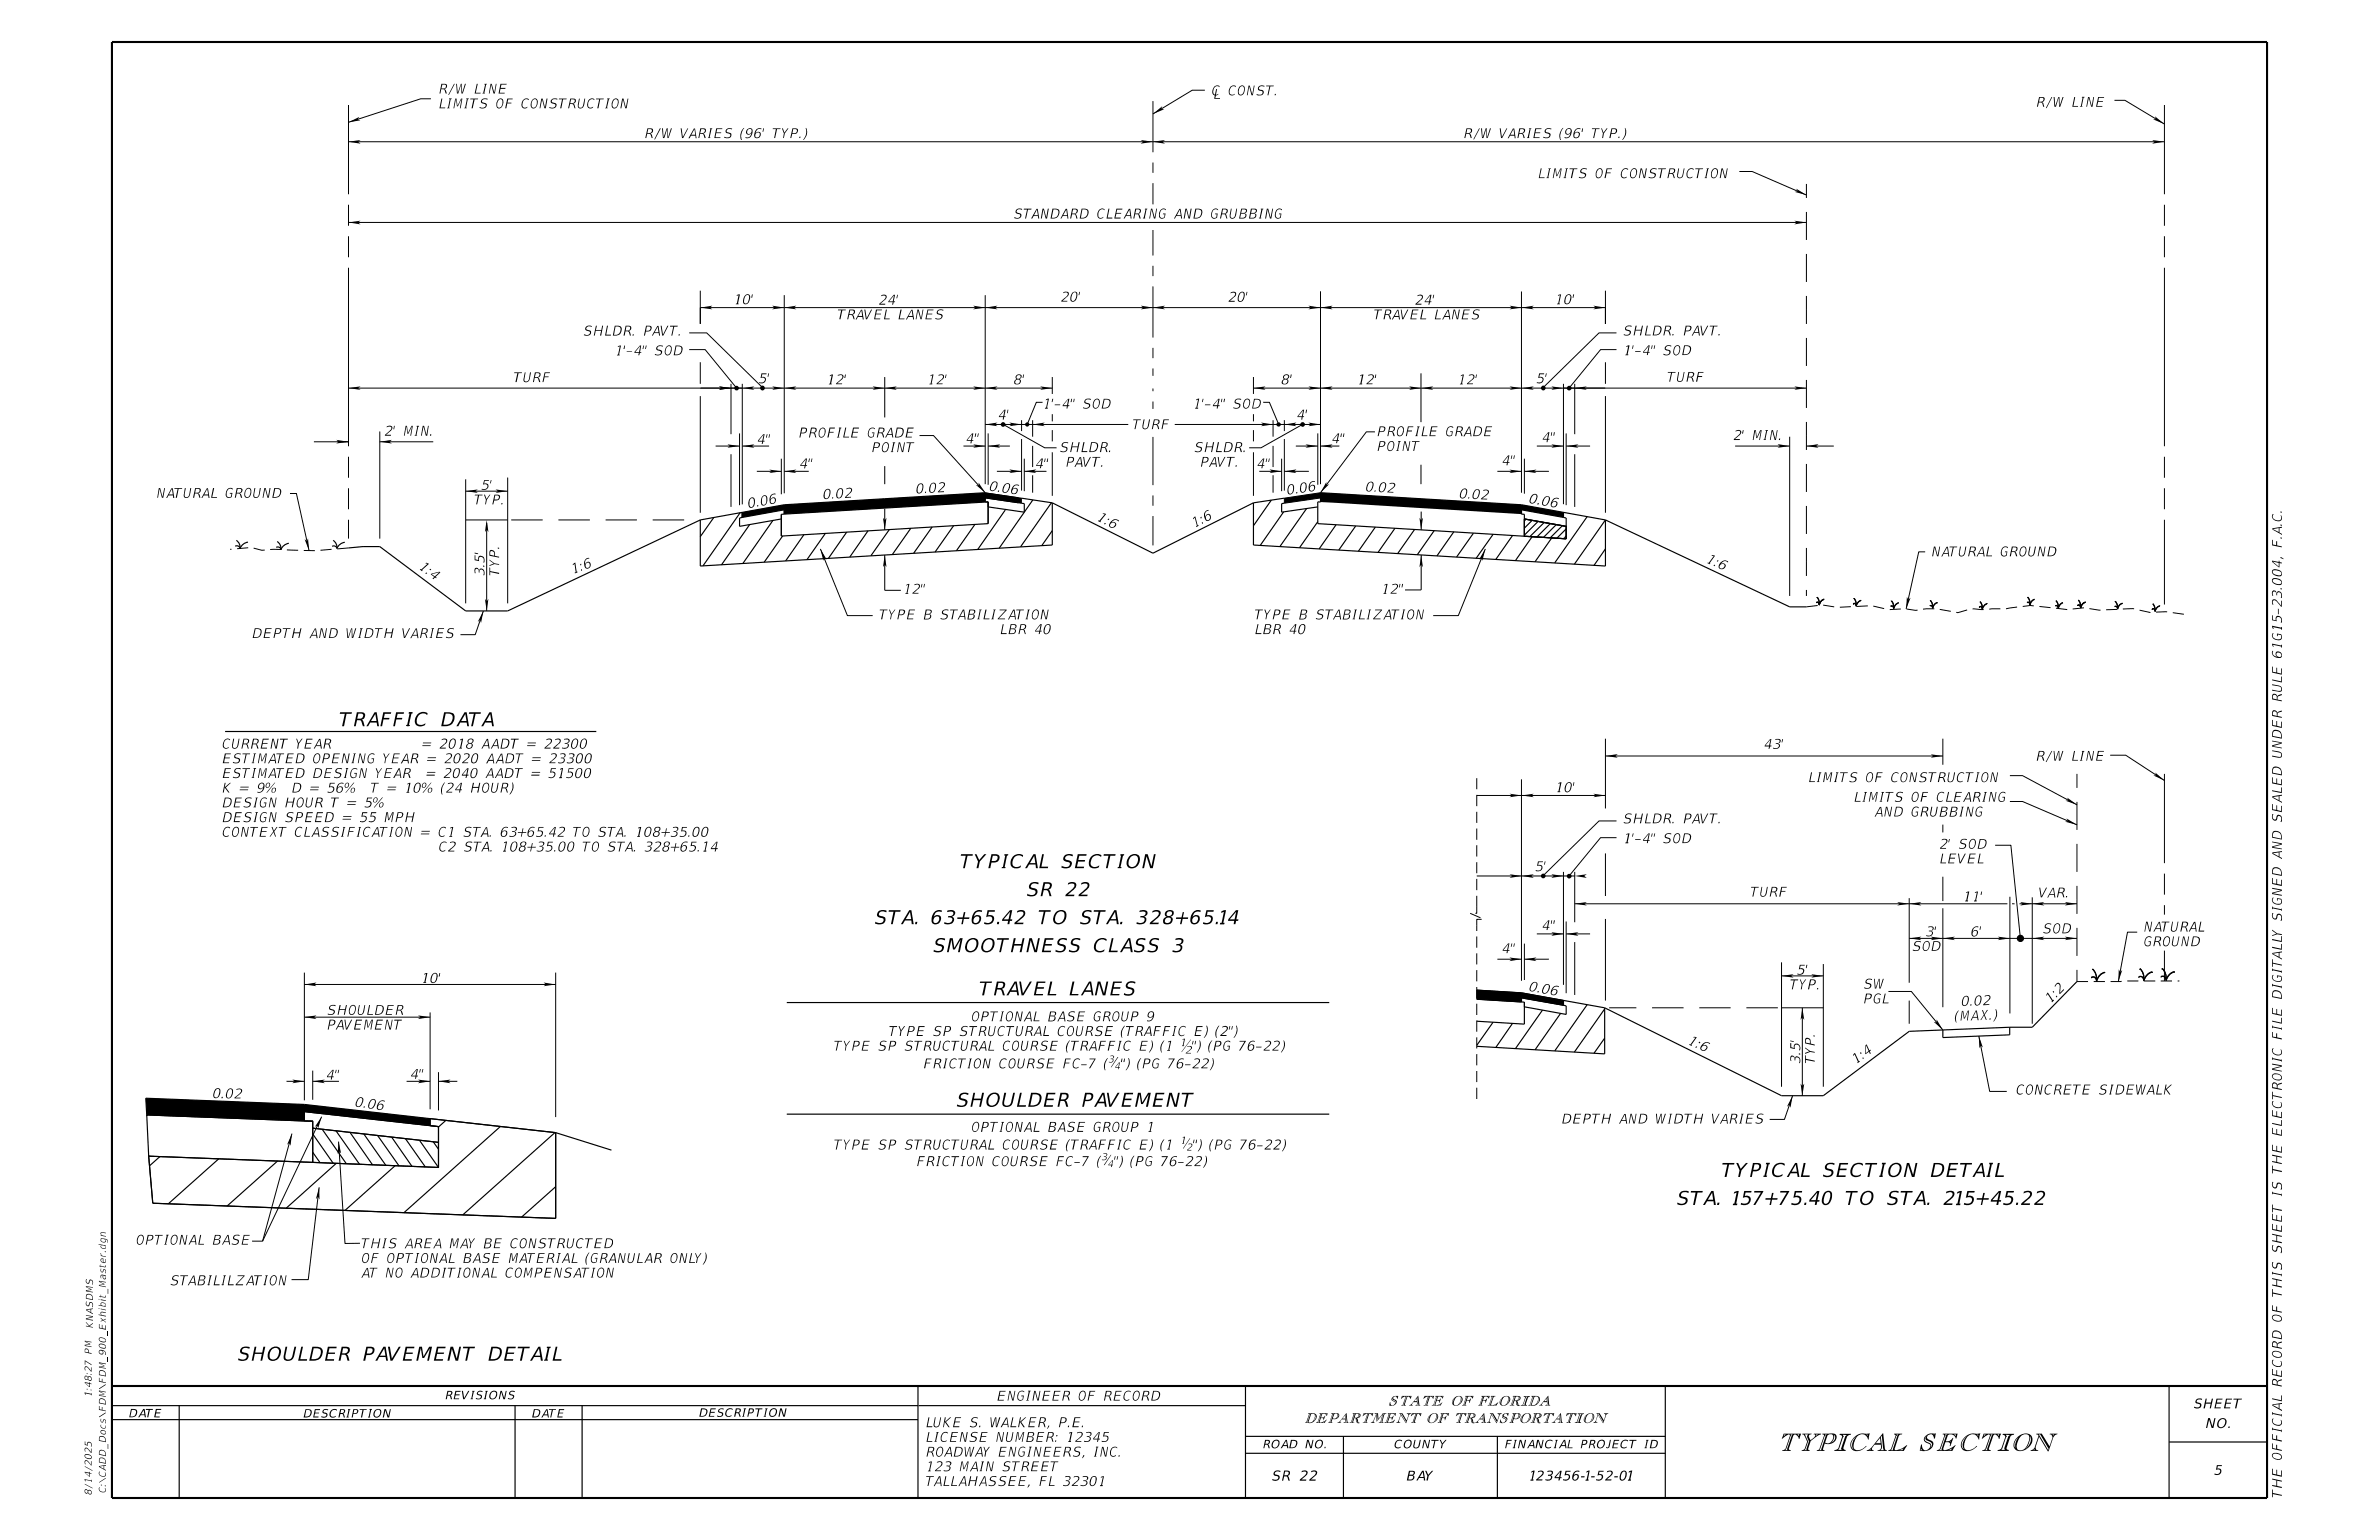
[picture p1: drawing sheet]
<svg xmlns="http://www.w3.org/2000/svg" width="432mm" height="279mm" viewBox="0 0 432 279" stroke-linecap="round" stroke-linejoin="round" font-family="sans-serif">
<defs><g id="words">
<text font-size="3.2" x="322.5" y="263.2">TYPICAL SECTION</text>
<g font-size="2.5">
<text x="61.5" y="131.8">TRAFFIC DATA</text>
<text x="174.2" y="157.5">TYPICAL SECTION</text>
<text x="158.7" y="167.7">STA. 63+65.42 TO STA. 328+65.14</text>
<text x="186.3" y="162.6">SR 22</text>
<text x="169.3" y="172.8">SMOOTHNESS CLASS 3</text>
<text x="177.7" y="180.6">TRAVEL LANES</text>
<text x="170.6" y="200.8">SHOULDER PAVEMENT</text>
<text x="309.1" y="213.5">TYPICAL SECTION DETAIL</text>
<text x="304.3" y="218.6">STA. 157+75.40 TO STA. 215+45.22</text>
<text x="43.1" y="246.9">SHOULDER PAVEMENT DETAIL</text>
</g>
<g font-size="1.8">
<text x="79.6" y="17">R/W LINE</text>
<text x="79.6" y="19.7">LIMITS OF CONSTRUCTION</text>
<text x="369.5" y="19.4">R/W LINE</text>
<text x="116.9" y="25.1">R/W VARIES (96' TYP.)</text>
<text x="265.6" y="25.1">R/W VARIES (96' TYP.)</text>
<text x="279.1" y="32.3">LIMITS OF CONSTRUCTION</text>
<text x="183.9" y="39.7">STANDARD CLEARING AND GRUBBING</text>
<text x="133.1" y="55.2">10'</text>
<text x="151.5" y="58">TRAVEL LANES</text>
<text x="158.9" y="55.3">24'</text>
<text x="192.5" y="54.7">20'</text>
<text x="248.8" y="58">TRAVEL LANES</text>
<text x="256.3" y="55.3">24'</text>
<text x="282.2" y="55.2">10'</text>
<text x="105.8" y="60.9">SHLDR. PAVT.</text>
<text x="111.5" y="64.5">1'-4&quot; SOD</text>
<text x="294.5" y="60.9">SHLDR. PAVT.</text>
<text x="294.6" y="64.5">1'-4&quot; SOD</text>
<text x="137.7" y="69.6">5'</text>
<text x="150" y="69.8">12'</text>
<text x="168.3" y="69.8">12'</text>
<text x="184" y="69.8">8'</text>
<text x="232.5" y="69.8">8'</text>
<text x="246.3" y="69.8">12'</text>
<text x="264.5" y="69.8">12'</text>
<text x="278.8" y="69.6">5'</text>
<text x="181.1" y="76.1">4'</text>
<text x="189.2" y="74.1">1'-4&quot; SOD</text>
<text x="205.6" y="77.9">TURF</text>
<text x="216.5" y="74.1">1'-4&quot; SOD</text>
<text x="235.3" y="76.1">4'</text>
<text x="69.7" y="79.1">2' MIN.</text>
<text x="137.4" y="80.6">4&quot;</text>
<text x="144.9" y="79.4">PROFILE GRADE</text>
<text x="158.1" y="82.1">POINT</text>
<text x="175.3" y="80.4">4&quot;</text>
<text x="192.3" y="82">SHLDR.</text>
<text x="216.7" y="82">SHLDR.</text>
<text x="241.6" y="80.4">4&quot;</text>
<text x="249.9" y="81.8">POINT</text>
<text x="249.9" y="79.2">PROFILE GRADE</text>
<text x="279.8" y="80.2">4&quot;</text>
<text x="314.6" y="79.8">2' MIN.</text>
<text x="87.3" y="88.9">5'</text>
<text x="145.1" y="85">4&quot;</text>
<text x="166.2" y="89.6" transform="rotate(-3 166.2 89.6)">0 .0 2</text>
<text x="179.4" y="89" transform="rotate(8 179.4 89)">0 .0 6</text>
<text x="187.9" y="85">4&quot;</text>
<text x="193.4" y="84.7">PAVT.</text>
<text x="217.8" y="84.7">PAVT.</text>
<text x="228.1" y="85">4&quot;</text>
<text x="233.6" y="89.8" transform="rotate(-8 233.6 89.8)">0 .0 6</text>
<text x="247.8" y="89.2" transform="rotate(3 247.8 89.2)">0 .0 2</text>
<text x="272.6" y="84.4">4&quot;</text>
<text x="28.3" y="90.4">NATURAL GROUND</text>
<text x="135.8" y="92.2" transform="rotate(-10 135.8 92.2)">0 .0</text>
<text x="139.6" y="91.6" transform="rotate(-10 139.6 91.6)">6</text>
<text x="149.4" y="90.6" transform="rotate(-3 149.4 90.6)">0 .0 2</text>
<text x="198.9" y="94.3" transform="rotate(27 198.9 94.3)">1 :6</text>
<text x="216.7" y="95.8" transform="rotate(-27 216.7 95.8)">1 :6</text>
<text x="264.8" y="90.4" transform="rotate(3 264.8 90.4)">0 .0 2</text>
<text x="277.4" y="91.3" transform="rotate(10 277.4 91.3)">0 .0 6</text>
<text x="350.5" y="101">NATURAL GROUND</text>
<text x="75.8" y="103.1" transform="rotate(36 75.8 103.1)">1 :4</text>
<text x="88" y="104.5" transform="rotate(-90 88 104.5)">3.5'</text>
<text x="90.6" y="104.5" transform="rotate(-90 90.6 104.5)">TYP.</text>
<text x="103.9" y="104.2" transform="rotate(-20 103.9 104.2)">1 :6</text>
<text x="163.9" y="107.7">12&quot;</text>
<text x="250.7" y="107.7">12&quot;</text>
<text x="309.5" y="102" transform="rotate(24 309.5 102)">1 :6</text>
<text x="159.6" y="112.4">TYPE B STABILIZATION</text>
<text x="227.7" y="112.4">TYPE B STABILIZATION</text>
<text x="45.7" y="115.8">DEPTH AND WIDTH VARIES</text>
<text x="181.5" y="115.1">LBR 40</text>
<text x="227.7" y="115.1">LBR 40</text>
<text x="40.3" y="135.8">CURRENT YEAR</text>
<text x="76" y="135.8">= 2018 AADT = 22300</text>
<text x="320.1" y="135.9">43'</text>
<text x="40.3" y="143.8">K = 9%</text>
<text x="40.3" y="141.2">ESTIMATED DESIGN YEAR</text>
<text x="40.3" y="138.5">ESTIMATED OPENING YEAR = 2020 AADT = 23300</text>
<text x="52.2" y="143.8">D = 56%</text>
<text x="66" y="143.8">T = 10% (24 HOUR)</text>
<text x="78.9" y="141.2">= 2040 AADT = 51500</text>
<text x="282.2" y="143.7">10'</text>
<text x="328.2" y="141.9">LIMITS OF CONSTRUCTION</text>
<text x="369.5" y="138.1">R/W LINE</text>
<text x="40.3" y="149.2">DESIGN SPEED = 55 MPH</text>
<text x="40.3" y="146.5">DESIGN HOUR T = 5%</text>
<text x="294.5" y="149.4">SHLDR. PAVT.</text>
<text x="336.5" y="145.5">LIMITS OF CLEARING</text>
<text x="338.8" y="148.2">AND GRUBBING</text>
<text x="40.3" y="151.8">CONTEXT CLASSIFICATION = C1 STA. 63+65.42 TO STA. 108+35.00</text>
<text x="78.2" y="154.5">C2 STA. 108+35.00 TO STA. 328+65.14</text>
<text x="294.6" y="153">1'-4&quot; SOD</text>
<text x="352" y="154">2' SOD</text>
<text x="278.6" y="158.1">5'</text>
<text x="317.7" y="162.7">TURF</text>
<text x="356.3" y="163.5">11'</text>
<text x="370" y="162.8">VAR.</text>
<text x="272.6" y="173">4&quot;</text>
<text x="279.8" y="168.8">4&quot;</text>
<text x="347" y="172.6">SOD</text>
<text x="357.7" y="169.9" transform="rotate(-2 357.7 169.9)">6 '</text>
<text x="370.3" y="169.3">SOD</text>
<text x="389" y="171.7">GROUND</text>
<text x="389" y="169">NATURAL</text>
<text x="76.4" y="178.3">10'</text>
<text x="277.4" y="179.8" transform="rotate(10 277.4 179.8)">0 .0 6</text>
<text x="324.9" y="179.5">TYP.</text>
<text x="326.1" y="176.8">5'</text>
<text x="338.2" y="179.4">SW</text>
<text x="59.3" y="184.1">SHOULDER</text>
<text x="169.1" y="185.3">OPTIONAL BASE GROUP 9</text>
<text x="338.2" y="182.1">PGL</text>
<text x="354.8" y="185.2" transform="rotate(-2 354.8 185.2)">(M A X .)</text>
<text x="356" y="182.5" transform="rotate(-2 356 182.5)">0 .0 2</text>
<text x="372.1" y="182.2" transform="rotate(-45 372.1 182.2)">1 :2</text>
<text x="59.3" y="186.8">PAVEMENT</text>
<text x="151.3" y="190.6">TYPE SP STRUCTURAL COURSE (TRAFFIC E) (1 ½&quot;) (PG 76-22)</text>
<text x="157.7" y="188">TYPE SP STRUCTURAL COURSE (TRAFFIC E) (2&quot;)</text>
<text x="306.2" y="189.4" transform="rotate(24 306.2 189.4)">1 :6</text>
<text x="59.2" y="195.9">4&quot;</text>
<text x="74.4" y="195.8">4&quot;</text>
<text x="162.8" y="193.9">FRICTION COURSE FC-7 (</text>
<text x="203.4" y="193.9">&quot;) (PG 76-22)</text>
<text x="326.8" y="193" transform="rotate(-90 326.8 193)">3.5'</text>
<text x="329.4" y="193" transform="rotate(-90 329.4 193)">TYP.</text>
<text x="336.8" y="193.2" transform="rotate(-36 336.8 193.2)">1 :4</text>
<text x="38.5" y="199.2" transform="rotate(1 38.5 199.2)">0 .0 2</text>
<text x="64.3" y="200.8" transform="rotate(8 64.3 200.8)">0 .0 6</text>
<text x="283.4" y="203.9">DEPTH AND WIDTH VARIES</text>
<text x="365.9" y="198.6">CONCRETE SIDEWALK</text>
<text x="151.3" y="208.6">TYPE SP STRUCTURAL COURSE (TRAFFIC E) (1</text>
<text x="169.1" y="205.4">OPTIONAL BASE GROUP 1</text>
<text x="216.5" y="208.6">&quot;) (PG 76-22)</text>
<text x="161.8" y="211.6">FRICTION COURSE FC-7 (</text>
<text x="202.2" y="211.6">&quot;) (PG 76-22)</text>
<text x="24.6" y="225.8">OPTIONAL BASE</text>
<text x="65.5" y="226.5">THIS AREA MAY BE CONSTRUCTED</text>
<text x="30.8" y="233.2">STABILILZATION</text>
<text x="65.5" y="231.8">AT NO ADDITIONAL COMPENSATION</text>
<text x="65.5" y="229.2">OF OPTIONAL BASE MATERIAL (GRANULAR ONLY)</text>
<text x="180.9" y="254.1">ENGINEER OF RECORD</text>
<text x="252" y="255">STATE OF FLORIDA</text>
<text x="398.1" y="255.5">SHEET</text>
<text x="168" y="261.6">LICENSE NUMBER:12345</text>
<text x="168" y="259">LUKE S. WALKER, P.E.</text>
<text x="236.7" y="258.2">DEPARTMENT OF TRANSPORTATION</text>
<text x="400.3" y="259.1">NO.</text>
<text x="168" y="269.6">TALLAHASSEE, FL 32301</text>
<text x="168" y="267">123 MAIN STREET</text>
<text x="168" y="264.3">ROADWAY ENGINEERS, INC.</text>
<text x="230.8" y="268.6">SR 22</text>
<text x="255.3" y="268.6">BAY</text>
<text x="277.8" y="268.6">123456-1-52-01</text>
<text x="401.8" y="267.6">5</text>
<text x="414.2" y="271.8" transform="rotate(-90 414.2 271.8)">THE OFFICIAL RECORD OF THIS SHEET IS THE ELECTRONIC FILE DIGITALLY SIGNED AND SEALED UNDER RULE 61G15-23.004, F.A.C.</text>
</g>
<g font-size="1.5">
<text x="23.3" y="257.2">DATE</text>
<text x="55" y="257.2">DESCRIPTION</text>
<text x="80.8" y="253.9">REVISIONS</text>
<text x="96.5" y="257.2">DATE</text>
<text x="126.8" y="257.1">DESCRIPTION</text>
<text x="229.2" y="262.8">ROAD NO.</text>
<text x="253" y="262.8">COUNTY</text>
<text x="273.1" y="262.8">FINANCIAL PROJECT ID</text>
</g>
<g font-size="1.3">
<text x="16.9" y="241" transform="rotate(-90 16.9 241)">KNASDMS</text>
<text x="16.7" y="253.5" transform="rotate(-90 16.7 253.5)">1:48:27 PM</text>
<text x="16.7" y="271.2" transform="rotate(-90 16.7 271.2)">8/14/2025</text>
<text x="19.2" y="270.9" transform="rotate(-90 19.2 270.9)">C:\CADD_Docs\FDM\FDM_900_Exhibit_Master.dgn</text>
</g>
<g font-size="1.2">
<text x="201.2" y="192.8">3</text>
<text x="202.3" y="194">4</text>
<text x="214.3" y="207.5">1</text>
<text x="215.4" y="208.7">2</text>
<text x="199.9" y="210.5">3</text>
<text x="201" y="211.7">4</text>
</g>
</g></defs>
<g fill="none" stroke="#000" stroke-width=".21">
<path d="M42.7 99.1a.6 .6 0 0 1 .9 .3M42.9 98a1.51 1.51 0 0 1 .7 1.5 1.82 1.82 0 0 1 1.4-1.1M50.1 99.3a.63 .63 0 0 1 .9 .3M50.3 98.2a1.46 1.46 0 0 1 .7 1.5 1.87 1.87 0 0 1 1.4-1.1M60.3 99.1a.61 .61 0 0 1 .9 .3M60.5 98a1.49 1.49 0 0 1 .6 1.5 1.84 1.84 0 0 1 1.5-1.1M127.1 94.3l-35 16.5h-7.6l-15.6-11.6h-3l-2.6 .2M129.5 93.9l-2.4 3.5M134.3 93l-6.7 9.7M134.7 93v.9M134.7 93.9l-.5 .1v1.5l7.6-1.3M136.1 95.2l-5.1 7.3"/>
<path d="M140.3 94.4l-5.5 7.8M142.1 97.2l-3.4 4.8M142.3 93.3v-.8l-7.6 1.4M145.9 97l-3.3 4.8M149.8 96.8l-3.3 4.7M153.7 96.6l-3.3 4.7M157.6 96.3l-3.4 4.8M161.4 96.1l-3.3 4.7M165.3 95.8l-3.3 4.8M169.2 95.6l-3.4 4.8M173.1 95.4l-3.4 4.8M177 95.1l-3.4 4.8"/>
<path d="M178.8 91.1l-36.5 2.2M178.8 91.1h.6v3.9l-37.6 2.3v-4h.5M178.9 89.4l-36.6 2.2-15.2 2.7M178.9 90.3l-.1 .8M182.5 92.5l-5 7.2M185.4 91.3l.5 .1v1.5l-6.5-.9M185.4 90.4l5.6 .8M187.5 90.7l-6.1 8.7M190.9 91.2l-5.7 8M191 96.3l-1.9 2.7M191 91.2v7.7l-63.9 3.8v-8.4M191 91.2l18.3 9.2 18.2-9.2"/>
<path d="M227.5 91.2v7.7l63.9 3.8v-8.4M230.8 90.7l-3.3 4.7M233 92.9l-4.3 6.1M233.1 90.4l-5.6 .8M233.1 91.3l-.5 .1v1.5l6.6-.9M237.1 92.3l-4.8 6.9M239.2 94.7l-3.3 4.7M239.7 89.4l36.5 2.2 15.2 2.7M239.7 90.3v.8h-.5v3.9l45.1 2.8M242.5 95.2l-3.1 4.4M246.1 95.4l-3.1 4.4M249.6 95.6l-3 4.4"/>
<path d="M253.2 95.8l-3.1 4.4M256.8 96.1l-3.1 4.3M260.3 96.3l-3.1 4.3M263.9 96.5l-3.1 4.4M267.4 96.7l-3 4.4M271 96.9l-3.1 4.4M274.5 97.2l-3 4.3M276.7 94.2l7.6 1.3v2.3l-7.6-.5zM276.7 94.2l7.6 1.3M277 94.2l-.3 .3M278.1 94.4l-1.4 1.4M278.1 97.4l-3 4.3"/>
<path d="M279.2 94.6l-2.5 2.5M280.3 94.8l-2.6 2.5M281.4 95l-2.5 2.4M281.7 97.6l-3.1 4.3M282.5 95.2l-2.4 2.3M283.6 95.4l-2.2 2.2M283.8 93.9l-7.6-1.4v.8h.5v4l7.6 .5M283.8 93v.9M283.8 93.9l.5 .1v3.8M284.3 96l-1.7 1.6M284.3 97.3l-.5 .4M288.1 93.7l-5.9 8.4"/>
<path d="M291.4 99.6l-2.1 3M291.4 94.3l-5.6 8.1M291.4 94.3l33.4 15.8h3.1M329.7 109.3h.1M329.7 109.3h.2l.3 .3M329.7 109.3a.36 .36 0 0 1 .4 .1 .36 .36 0 0 1 .1 .4M329.8 108.3a1.74 1.74 0 0 1 .4 1.4M329.8 108.4a1.71 1.71 0 0 1 .4 1.3M329.8 108.3h.1M331 108.7a1.21 1.21 0 0 0-.8 .9M331 108.8a1.24 1.24 0 0 0-.8 1M331 108.8h.1"/>
<path d="M336.4 109.5h.1M336.4 109.5h.2l.3 .3M336.4 109.6a.35 .35 0 0 1 .4 0 .35 .35 0 0 1 .1 .4M336.5 108.5a1.78 1.78 0 0 1 .4 1.5M336.5 108.6a1.71 1.71 0 0 1 .4 1.3M336.5 108.5h.1M337.7 108.9a1.31 1.31 0 0 0-.8 1M337.7 109a1.35 1.35 0 0 0-.8 1M337.7 109h.1M343.2 110l.2-.1 .3 .4M343.2 110h.1M343.3 109a1.6 1.6 0 0 1 .4 1.3"/>
<path d="M343.3 109h.1M343.3 109a1.74 1.74 0 0 1 .4 1.4M344.6 109.4a1.31 1.31 0 0 0-.9 .9M344.6 109.4a1.24 1.24 0 0 0-.9 1.1v-.2a.31 .31 0 0 0-.5-.3M344.6 109.4h.1M350.3 109.9l.3 .1 .2 .2M350.3 109.9h.1M350.4 108.9a1.62 1.62 0 0 1 .4 1.4M350.4 109a1.58 1.58 0 0 1 .4 1.3M350.4 108.9h.1M351.6 109.4a1.3 1.3 0 0 0-.8 1v-.2a.32 .32 0 0 0-.2-.3 .32 .32 0 0 0-.3 0M351.6 109.4h.1"/>
<path d="M351.6 109.3a1.21 1.21 0 0 0-.8 .9M359.3 110.1a.38 .38 0 0 1 .4 .1 .38 .38 0 0 1 .1 .4M359.3 110.1l.2-.1 .3 .4M359.3 110.1h.1M359.4 109.1h.1M359.4 109.1a1.77 1.77 0 0 1 .4 1.4 1.25 1.25 0 0 1 .8-1M359.4 109.1a1.67 1.67 0 0 1 .4 1.5M360.6 109.6h.1M360.6 109.6a1.24 1.24 0 0 0-.8 1M367.9 109.3h.1M367.9 109.3a.36 .36 0 0 1 .5 .1 .36 .36 0 0 1 0 .4M368 108.4a1.6 1.6 0 0 1 .4 1.3"/>
<path d="M368.1 108.3h.1M368.1 108.3a1.74 1.74 0 0 1 .3 1.4M369.3 108.7a1.31 1.31 0 0 0-.9 .9l-.1-.2-.2-.1h-.2M369.3 108.8a1.24 1.24 0 0 0-.9 1M373.6 110.2l-.3-.4-.2 .2a.37 .37 0 0 1 .4 0 .37 .37 0 0 1 .1 .4M374.4 109.3a1.24 1.24 0 0 0-.8 1 1.77 1.77 0 0 0-.4-1.3 1.67 1.67 0 0 1 .4 1.4M374.4 109.4a1.35 1.35 0 0 0-.8 1M377.1 109.8h.4l.1 .3M377.1 109.8h.1M377.1 109.9a.38 .38 0 0 1 .4 0 .38 .38 0 0 1 .1 .4M377.2 108.9a1.77 1.77 0 0 1 .4 1.3 1.19 1.19 0 0 1 .9-.9M377.2 108.9a1.67 1.67 0 0 1 .4 1.4 1.24 1.24 0 0 1 .9-1"/>
<path d="M377.2 108.9h.1M378.5 109.3h.1M383.8 110.1h.4l.2 .2M383.8 110.1h.1M383.9 109.1a1.7 1.7 0 0 1 .5 1.3 1.19 1.19 0 0 1 .8-.9M383.9 109.1a1.75 1.75 0 0 1 .5 1.4M383.9 109.1h.1M385.2 109.5a1.24 1.24 0 0 0-.8 1l-.1-.1a.33 .33 0 0 0-.5-.3M385.2 109.5h.1M390.6 110.5h.1M390.6 110.5a.38 .38 0 0 1 .5 .1 .38 .38 0 0 1 .1 .4M390.6 110.5l.2-.1 .4 .4"/>
<path d="M390.7 109.5l.4 .6 .1 .7a1.19 1.19 0 0 1 .8-.9M390.7 109.5h.1M390.7 109.5a1.67 1.67 0 0 1 .5 1.4 1.19 1.19 0 0 1 .8-.9M392 110h.1M40.9 132.7h67.3M268 179.6l8.2 .5 7.6 1.4M377 178.1l-8.1 8.3h-4.1M379.6 177.3h.5l.4 .5M379.6 177.3h.1M379.6 177.4a.63 .63 0 0 1 .7 0 .63 .63 0 0 1 .2 .7M379.8 175.8a2.54 2.54 0 0 1 .7 2.2M379.8 175.8a2.31 2.31 0 0 1 .7 2.1"/>
<path d="M379.8 175.9h.1M382 176.5a2 2 0 0 0-1.5 1.5M382 176.4a2.1 2.1 0 0 0-1.5 1.5M382 176.5h.1M388.2 177.2h.5l.4 .5M388.2 177.2h.1M388.2 177.3a.62 .62 0 0 1 .7 0 .62 .62 0 0 1 .2 .7M388.4 175.8h.1M388.4 175.8a2.42 2.42 0 0 1 .7 2M388.4 175.7a2.39 2.39 0 0 1 .7 2.2M390.6 176.3a2.03 2.03 0 0 0-1.5 1.5M390.6 176.4a2.05 2.05 0 0 0-1.5 1.6"/>
<path d="M390.6 176.5h.1M392.2 177.2a.6 .6 0 0 1 .9 .5M392.2 177.2h.1M392.3 177.2a.63 .63 0 0 1 .6 .1 .63 .63 0 0 1 .3 .6M392.4 175.8h.1M393.1 177.8a2.32 2.32 0 0 0-.7-2.1 2.35 2.35 0 0 1 .8 2.2M394.7 176.4h.1M394.7 176.4a1.97 1.97 0 0 0-1.5 1.5M394.7 176.3a2.03 2.03 0 0 0-1.5 1.4M142.8 181.9h98.5M268 181.3l8.2 .5M271 185.5l-3 4.2"/>
<path d="M274.5 185.7l-3 4.3M276.2 181.8v-.8l7.6 1.4M276.2 181.8h.5v4l-8.7-.5M280 183.3l-4.9 7M283.2 183.9l-4.6 6.6M283.8 181.5v.9M283.8 182.4l.5 .1v1.5l-7.6-1.3M283.8 181.5l7.5 1.3M288.1 182.3l-5.9 8.4M291.3 188.3l-2 2.8M291.3 182.8v8.4l-23.3-1.4M291.3 182.8l32.1 16h7.5l15.6-11.7 18.3-.7"/>
<path d="M291.3 183.1l-5.5 7.8M364.8 186.4v1.3l-12.2 .5v-1.3M26.6 202.3l30.2 1.1v7.5l-29.8-1.1zM26.6 202.3l-.1-3.1 28.7 1.2 45.7 5.1M26.6 202.3l28.6 1.1M27.7 218.3l27.5 1M29 209.8l-1.8 1.7M39.7 210.3l-9.1 8.1M50.4 210.6l-9.2 8.2M55.2 203.4h1.6M55.2 201.7l24.4 2.7v2.9l-22.8-2.6v-1.3h-1.6zM55.2 203.4v-1.7l22.9 2.5"/>
<path d="M56.8 204.7l22.8 2.6v4.5l-22.8-.9zM56.8 205.7l3.7 5.3M56.8 209.1l1.3 1.9M58.5 204.9l4.4 6.2M61 205.2l4.3 6M61 211.1l-9.1 8.1M63.5 205.5l4.1 5.8M66 205.7l4 5.7M68.5 206l3.9 5.5M71.1 206.3l3.7 5.3M71.7 211.5l-9.1 8.1M73.6 206.6l3.6 5.1"/>
<path d="M76.1 206.9l3.5 4.9M78.1 203v1.2M78.1 204.2l1.5 .2v7.4M78.6 207.2l1 1.3M79.6 211.8l-52.6-2 .7 8.5M80.9 203.3l-1.3 1.2M90.8 204.4l-17.5 15.6M100.7 205.5l-16.7 14.9M100.9 205.5v15.6l-73.2-2.8M100.9 215.3l-6.2 5.5M100.9 205.5l10.1 3.2M142.8 202.1h98.5"/>
<path d="M20.3 255h146.3M20.3 257.6h146.3M32.5 255v16.8M93.5 255v16.8M105.7 255v16.8M166.6 251.5v20.3M166.7 255h59.4M226.1 251.5v20.3M302.3 251.5v20.3M393.7 251.5v20.3M226.1 260.6h76.2M226.1 263.7h76.2"/>
<path d="M243.8 260.6v11.2M271.8 260.6v11.2M393.7 261.6h17.8"/>
</g>
<g fill="#000">
<path d="M178.9 89.4l6.5 1v.9l-6.5-1zM233.1 90.4l6.6-1v.9l-6.6 1zM202.8 191.8h.2l-1.4 1.8zM201.6 209.5h.1l-1.2 1.9h-.2zM215.9 206.5h.1l-1.3 1.9z"/>
<path d="M220.4 15.7l.5-.2 .4 .1v.2a.64 .64 0 0 0-.7-.1 .64 .64 0 0 0-.4 .7l.1 .6 .2 .2 .2-1h.2l-.2 1 .4-.2v.2l-.4 .1-.1 .5h.8v.1h-1l.1-.6a.96 .96 0 0 1-.1-1.6z" fill-rule="evenodd"/>
<path d="M223.3 15.7l.6-.2 .4 .1v.2a.64 .64 0 0 0-.8-.1 .64 .64 0 0 0-.3 .7 .55 .55 0 0 0 .2 .7 .55 .55 0 0 0 .7-.1 .62 .62 0 0 1-.8 .2 .62 .62 0 0 1-.3-.8z" fill-rule="evenodd"/>
<path d="M225 15.7a1.17 1.17 0 0 0 0 1.6 1.05 1.05 0 0 0 .9-1.6l-.4-.2zM225.2 15.7a.47 .47 0 0 1 .5 .1 .47 .47 0 0 1 .1 .6 .54 .54 0 0 1-.2 .6 .54 .54 0 0 1-.7 0 1.31 1.31 0 0 1 .3-1.3z" fill-rule="evenodd"/>
<path d="M226.6 15.5h.2l.5 1.6 .3-1.6h.1l-.3 1.8h-.2l-.5-1.6-.3 1.6h-.1z" fill-rule="evenodd"/>
<path d="M228.4 15.7a.96 .96 0 0 1 1.1-.1v.1a.55 .55 0 0 0-.6-.1 .55 .55 0 0 0-.4 .6l.3 .1a.54 .54 0 0 1 .6 .6 .54 .54 0 0 1-.8 .4l-.5-.1v-.2a.61 .61 0 0 0 .7 .2 .61 .61 0 0 0 .4-.5l-.4-.2a.44 .44 0 0 1-.5-.2 .44 .44 0 0 1 .1-.6z" fill-rule="evenodd"/>
<path d="M229.8 15.5h1.4v.2h-.6l-.4 1.6h-.2l.4-1.6h-.6z" fill-rule="evenodd"/>
<path d="M231.4 17h.2l-.1 .3h-.1z" fill-rule="evenodd"/>
<path d="M63.3 25.7l2.1-.3-.4 .3 .4 .4z" fill-rule="evenodd"/>
<path d="M63.3 22.2l1.9-1-.3 .5 .5 .1z" fill-rule="evenodd"/>
<path d="M184.5 38.1a.93 .93 0 0 1 1-.2v.2a.51 .51 0 0 0-.6-.2 .51 .51 0 0 0-.3 .6l.2 .1a.52 .52 0 0 1 .6 .6 .52 .52 0 0 1-.6 .5l-.7-.1v-.2a.56 .56 0 0 0 .7 .2 .56 .56 0 0 0 .3-.7h-.1a.52 .52 0 0 1-.5-.2 .52 .52 0 0 1-.1-.5z" fill-rule="evenodd"/>
<path d="M199.5 38.1a.54 .54 0 0 1 .5-.3 .54 .54 0 0 1 .5 .4 .72 .72 0 0 0-.9-.1 .72 .72 0 0 0-.2 .9 .5 .5 0 0 0 .3 .5 .5 .5 0 0 0 .6-.2 .62 .62 0 0 1-.9 .3 .62 .62 0 0 1-.2-.9z" fill-rule="evenodd"/>
<path d="M209.3 20.7l1.7-1.4-.3 .5h.6z" fill-rule="evenodd"/>
<path d="M209.3 25.7l2.2-.3-.5 .3 .5 .4z" fill-rule="evenodd"/>
<path d="M207 25.4l2.3 .3-2.3 .4 .5-.4z" fill-rule="evenodd"/>
<path d="M210.7 38.1l.5-.3 .4 .2v.2a.62 .62 0 0 0-.8-.2 .62 .62 0 0 0-.3 .7 .51 .51 0 0 0 .1 .7 .51 .51 0 0 0 .7 0l.1-.5h-.3v-.2h.5l-.2 .8a.65 .65 0 0 1-.8 .1 .65 .65 0 0 1-.2-.9z" fill-rule="evenodd"/>
<path d="M220.1 38.1a.52 .52 0 0 1 .5-.3 .52 .52 0 0 1 .5 .4 .64 .64 0 0 0-.8-.2 .64 .64 0 0 0-.3 .7 .52 .52 0 0 0 .1 .7 .52 .52 0 0 0 .7 0v-.5h-.2v-.2h.4l-.1 .8a.65 .65 0 0 1-.9 .1 .65 .65 0 0 1-.1-.9z" fill-rule="evenodd"/>
<path d="M231.7 38.1l.5-.3 .5 .2v.2a.64 .64 0 0 0-.8-.2 .64 .64 0 0 0-.3 .7 .52 .52 0 0 0 .1 .7 .52 .52 0 0 0 .6 0l.1-.5h-.3l.1-.2h.4l-.1 .8a.65 .65 0 0 1-.9 .1 .65 .65 0 0 1-.2-.9z" fill-rule="evenodd"/>
<path d="M287 30.7a1.12 1.12 0 0 1 1-.1v.2a.6 .6 0 0 0-1 .3l.1 .1a.76 .76 0 0 1 .8 .6 .88 .88 0 0 1-1.3 .4v-.1a.63 .63 0 0 0 .6 .1 .63 .63 0 0 0 .5-.5l-.3-.2a.44 .44 0 0 1-.5-.2 .44 .44 0 0 1 .1-.6z" fill-rule="evenodd"/>
<path d="M289.9 30.8a1.2 1.2 0 0 0 0 1.5 1.05 1.05 0 0 0 .9-1.5l-.4-.3zM290.1 30.8a.47 .47 0 0 1 .6 .1 .47 .47 0 0 1 0 .5 .56 .56 0 0 1-.2 .7 .56 .56 0 0 1-.7-.1 1.25 1.25 0 0 1 .3-1.2z" fill-rule="evenodd"/>
<path d="M294.5 30.8l.4-.3h.3l.3 .2v.1a.74 .74 0 0 0-.9 0 .74 .74 0 0 0-.2 .9 .51 .51 0 0 0 .3 .5 .51 .51 0 0 0 .6-.2 .61 .61 0 0 1-.9 .3 .61 .61 0 0 1-.2-.9z" fill-rule="evenodd"/>
<path d="M296.2 30.8a.96 .96 0 0 0 .1 1.5 1.1 1.1 0 0 0 .5-1.8h-.3zM296.3 30.8a.48 .48 0 0 1 .6 .1 .48 .48 0 0 1 .1 .5 .56 .56 0 0 1-.3 .7 .56 .56 0 0 1-.6-.1 1.31 1.31 0 0 1 .2-1.2z" fill-rule="evenodd"/>
<path d="M299.6 30.7a1.12 1.12 0 0 1 1.1-.1v.2a.6 .6 0 0 0-1 .3v.1a.7 .7 0 0 1 .8 .7 .93 .93 0 0 1-1.3 .3l.1-.1a.63 .63 0 0 0 .6 .1 .63 .63 0 0 0 .4-.5l-.3-.2a.44 .44 0 0 1-.5-.2 .44 .44 0 0 1 .1-.6z" fill-rule="evenodd"/>
<path d="M306.4 30.8a.54 .54 0 0 1 .5-.3 .54 .54 0 0 1 .5 .3 .74 .74 0 0 0-.9 0 .74 .74 0 0 0-.2 .9 .51 .51 0 0 0 .3 .5 .51 .51 0 0 0 .6-.2 .62 .62 0 0 1-.8 .3 .62 .62 0 0 1-.3-.9z" fill-rule="evenodd"/>
<path d="M310.8 30.8a1.18 1.18 0 0 0 .1 1.5 1.08 1.08 0 0 0 .8-1.5l-.4-.3zM311 30.8a.47 .47 0 0 1 .6 .1 .47 .47 0 0 1 0 .5 .56 .56 0 0 1-.2 .7 .56 .56 0 0 1-.7-.1 1.25 1.25 0 0 1 .3-1.2z" fill-rule="evenodd"/>
<path d="M326 34.2l1.9 1.2-2.1-.6 .5-.1z" fill-rule="evenodd"/>
<path d="M391.1 21.1l1.8 1.4-2.1-.8 .5-.1z" fill-rule="evenodd"/>
<path d="M390.6 25.4l2.3 .3-2.3 .4 .5-.4z" fill-rule="evenodd"/>
<path d="M63.3 40.4l2.1-.4-.4 .4 .4 .3z" fill-rule="evenodd"/>
<path d="M127.1 55.8l2.2-.3-.4 .3 .4 .3z" fill-rule="evenodd"/>
<path d="M142.3 55.8l2.2-.3-.4 .3 .4 .3z" fill-rule="evenodd"/>
<path d="M140.2 55.5l2.1 .3-2.1 .3 .4-.3z" fill-rule="evenodd"/>
<path d="M178.8 55.8l2.2-.3-.4 .3 .4 .3z" fill-rule="evenodd"/>
<path d="M176.6 55.5l2.3 .3-2.3 .3 .5-.3z" fill-rule="evenodd"/>
<path d="M207.1 55.5l2.2 .3-2.2 .3 .4-.3z" fill-rule="evenodd"/>
<path d="M209.3 55.8l2.2-.3-.5 .3 .5 .3z" fill-rule="evenodd"/>
<path d="M223.4 53.1a.54 .54 0 0 1 .7-.2 .54 .54 0 0 1 .2 .7l-1.1 1h.9v.2h-1.1v-.2l.9-.7a.42 .42 0 0 0 .2-.7 .42 .42 0 0 0-.6 0h-.2z" fill-rule="evenodd"/>
<path d="M225 53.2a1.18 1.18 0 0 0-.1 1.6 1.13 1.13 0 0 0 1-1.6l-.4-.3zM225.2 53.2a.45 .45 0 0 1 .5 .1 .45 .45 0 0 1 0 .6l-.1 .2a.42 .42 0 0 1-.2 .5 .42 .42 0 0 1-.6-.2l.1-.8z" fill-rule="evenodd"/>
<path d="M226.3 53h.1l-.1 .6h-.2z" fill-rule="evenodd"/>
<path d="M237.5 55.5l2.2 .3-2.2 .3 .4-.3z" fill-rule="evenodd"/>
<path d="M239.7 55.8l2.2-.3-.5 .3 .5 .3z" fill-rule="evenodd"/>
<path d="M274 55.5l2.2 .3-2.2 .3 .5-.3z" fill-rule="evenodd"/>
<path d="M276.2 55.8l2.2-.3-.4 .3 .4 .3z" fill-rule="evenodd"/>
<path d="M289.2 55.5l2.2 .3-2.2 .3 .5-.3z" fill-rule="evenodd"/>
<path d="M295.1 59.3a1.1 1.1 0 0 1 1.1-.2l-.1 .2a.59 .59 0 0 0-.9 .4 .75 .75 0 0 1 .8 .7 .91 .91 0 0 1-1.3 .4v-.2a.58 .58 0 0 0 .7 .2 .58 .58 0 0 0 .4-.7l-.3-.1a.44 .44 0 0 1-.5-.2 .44 .44 0 0 1 .1-.5z" fill-rule="evenodd"/>
<path d="M325.7 40l2.2 .4-2.2 .3 .4-.3z" fill-rule="evenodd"/>
<path d="M63.3 70.4l2.1-.3-.4 .3 .4 .3z" fill-rule="evenodd"/>
<path d="M93.3 67.6h1.5l-.1 .1h-.6l-.3 1.6h-.2l.3-1.6h-.6z" fill-rule="evenodd"/>
<path d="M95.2 67.6h.2l-.2 1.1a.41 .41 0 0 0 .3 .6 .41 .41 0 0 0 .5-.5l.2-1.2h.2l-.2 1.1a.58 .58 0 0 1-.6 .7 .58 .58 0 0 1-.6-.7z" fill-rule="evenodd"/>
<path d="M97.1 67.6l-.4 1.7h.2l.1-.8 .6 .1 .3 .7h.2l-.2-.6-.3-.2a.48 .48 0 0 0 .5-.5 .48 .48 0 0 0-.5-.4zM97.3 67.7h.3a.36 .36 0 0 1 .3 .4 .36 .36 0 0 1-.5 .3h-.3z" fill-rule="evenodd"/>
<path d="M98.8 67.6h1v.1h-.8l-.2 .6h.8v.1h-.8l-.2 .9h-.1z" fill-rule="evenodd"/>
<path d="M130.5 70.1l2.2 .3-2.2 .3 .5-.3z" fill-rule="evenodd"/>
<path d="M130.5 70.1l2.2 .3-2.2 .3 .5-.3z" fill-rule="evenodd"/>
<path d="M134.7 70.4l2.2-.3-.4 .3 .4 .3z" fill-rule="evenodd"/>
<path d="M140.2 70.1l2.1 .3-2.1 .3 .4-.3z" fill-rule="evenodd"/>
<path d="M142.3 70.4l2.2-.3-.4 .3 .4 .3z" fill-rule="evenodd"/>
<path d="M152.1 68a.61 .61 0 0 1 .6-.1 .61 .61 0 0 1 .4 .5l-.3 .5-.9 .7h1l-.1 .1h-1.1l.8-.8a.45 .45 0 0 0 .4-.4 .45 .45 0 0 0-.3-.4l-.6 .1z" fill-rule="evenodd"/>
<path d="M160.6 70.4l2.2-.3-.5 .3 .5 .3z" fill-rule="evenodd"/>
<path d="M158.4 70.1l2.2 .3-2.2 .3 .4-.3z" fill-rule="evenodd"/>
<path d="M176.6 70.1l2.2 .3-2.2 .3 .5-.3z" fill-rule="evenodd"/>
<path d="M178.8 77l2.2-.3-.4 .3 .4 .3z" fill-rule="evenodd"/>
<path d="M178.8 70.4l2.2-.3-.4 .3 .4 .3z" fill-rule="evenodd"/>
<path d="M183.2 76.7l2.2 .3-2.2 .3 .5-.3z" fill-rule="evenodd"/>
<path d="M187.4 77l2.2-.3-.4 .3 .4 .3z" fill-rule="evenodd"/>
<path d="M188.8 70.1l2.2 .3-2.2 .3 .5-.3z" fill-rule="evenodd"/>
<path d="M227.5 70.4l2.2-.3-.4 .3 .4 .3z" fill-rule="evenodd"/>
<path d="M228.9 76.7l2.2 .3-2.2 .3 .4-.3z" fill-rule="evenodd"/>
<path d="M233.1 77l2.2-.3-.4 .3 .4 .3z" fill-rule="evenodd"/>
<path d="M239.7 70.4l2.2-.3-.5 .3 .5 .3z" fill-rule="evenodd"/>
<path d="M237.5 76.7l2.2 .3-2.2 .3 .4-.3z" fill-rule="evenodd"/>
<path d="M237.5 70.1l2.2 .3-2.2 .3 .4-.3z" fill-rule="evenodd"/>
<path d="M253.8 77.6a1.16 1.16 0 0 0 .1 1.5 1.04 1.04 0 0 0 .9-.6 1.04 1.04 0 0 0-.3-1.1h-.4zM254 77.6a.47 .47 0 0 1 .6 .1 .47 .47 0 0 1 0 .5 .54 .54 0 0 1-.2 .7 .54 .54 0 0 1-.6-.1 1.31 1.31 0 0 1 .2-1.2z" fill-rule="evenodd"/>
<path d="M255.8 70.1l2.2 .3-2.2 .3 .4-.3z" fill-rule="evenodd"/>
<path d="M258 70.4l2.1-.3-.4 .3 .4 .3z" fill-rule="evenodd"/>
<path d="M262.8 77.6l.5-.3 .4 .1v.3a.62 .62 0 0 0-.7-.1 .62 .62 0 0 0-.3 .6 .52 .52 0 0 0 .1 .7 .52 .52 0 0 0 .7 0v-.5h-.3v-.2h.5l-.1 .8a.65 .65 0 0 1-.9 .1 .65 .65 0 0 1-.2-.9z" fill-rule="evenodd"/>
<path d="M274 70.1l2.2 .3-2.2 .3 .5-.3z" fill-rule="evenodd"/>
<path d="M276.2 70.4l2.2-.3-.4 .3 .4 .3z" fill-rule="evenodd"/>
<path d="M281.6 70.1l2.2 .3-2.2 .3 .4-.3z" fill-rule="evenodd"/>
<path d="M285.8 70.4l2.2-.3-.5 .3 .5 .3z" fill-rule="evenodd"/>
<path d="M302.8 67.5h1.3v.1h-.6l-.4 1.7h-.1l.3-1.7h-.6z" fill-rule="evenodd"/>
<path d="M302.3 62.9a.93 .93 0 0 1 1.1-.2l-.1 .2a.52 .52 0 0 0-.6-.1 .52 .52 0 0 0-.3 .5l.2 .1a.52 .52 0 0 1 .6 .6 .52 .52 0 0 1-.6 .5h-.4l-.3-.2v-.1a.56 .56 0 0 0 .7 .2 .56 .56 0 0 0 .4-.7h-.1a.53 .53 0 0 1-.7-.6z" fill-rule="evenodd"/>
<path d="M304 62.9a1.03 1.03 0 0 0 .2 1.6 1.15 1.15 0 0 0 .5-1.8h-.4zM304.2 62.9a.47 .47 0 0 1 .6 .1 .47 .47 0 0 1 0 .5v.3a.5 .5 0 0 1-.7 .5 .5 .5 0 0 1-.2-.8z" fill-rule="evenodd"/>
<path d="M304.6 67.5h.2l-.2 1.3a.44 .44 0 0 0 .5 .3 .44 .44 0 0 0 .3-.5l.2-1.1h.2l-.3 1.1a.57 .57 0 0 1-.5 .7 .57 .57 0 0 1-.6-.7z" fill-rule="evenodd"/>
<path d="M306.5 67.5l-.4 1.8h.2l.2-.8h.5l.2 .8h.2l-.2-.7-.2-.2a.48 .48 0 0 0 .5-.5 .48 .48 0 0 0-.5-.4zM306.6 67.6h.4a.37 .37 0 0 1 .3 .5 .37 .37 0 0 1-.5 .2h-.3z" fill-rule="evenodd"/>
<path d="M308.2 67.5h1v.1h-.8l-.1 .6h.7l-.1 .2h-.7l-.2 .9h-.2z" fill-rule="evenodd"/>
<path d="M325.7 70.1l2.2 .3-2.2 .3 .4-.3z" fill-rule="evenodd"/>
<path d="M55.3 97.8l.4 .4 .2-.5 .2 2.2z" fill-rule="evenodd"/>
<path d="M61 79.8l2.3 .4-2.3 .3 .5-.3z" fill-rule="evenodd"/>
<path d="M68.9 80.2l2.2-.4-.4 .4 .4 .3z" fill-rule="evenodd"/>
<path d="M84.5 89.1l2.2-.3-.4 .3 .4 .3z" fill-rule="evenodd"/>
<path d="M86.2 89.7h1.4v.2h-.6l-.4 1.6h-.2l.3-1.6h-.6z" fill-rule="evenodd"/>
<path d="M87.8 89.7h.2l.3 .8 .6-.8h.1l-.6 1-.2 .8h-.1l.1-.8z" fill-rule="evenodd"/>
<path d="M88.3 94.3l.4 2.2-.4-.4-.3 .4z" fill-rule="evenodd"/>
<path d="M89.7 89.7l-.3 1.8h.1l.2-.7a.68 .68 0 0 0 .9-.1 .68 .68 0 0 0 0-.9zM89.9 89.9h.3a.38 .38 0 0 1 .3 .5 .38 .38 0 0 1-.4 .2h-.4z" fill-rule="evenodd"/>
<path d="M91 91.3h.2v.2h-.2z" fill-rule="evenodd"/>
<path d="M90 88.8l2.1 .3-2.1 .3 .4-.3z" fill-rule="evenodd"/>
<path d="M132 80.6l2.2 .3-2.2 .3 .5-.3z" fill-rule="evenodd"/>
<path d="M134.7 80.9l2.2-.3-.4 .3 .4 .3z" fill-rule="evenodd"/>
<path d="M139.6 85.2l2.2 .3-2.2 .3 .5-.3z" fill-rule="evenodd"/>
<path d="M142.3 85.5l2.2-.3-.4 .3 .4 .3z" fill-rule="evenodd"/>
<path d="M148.9 99.6l1.1 1.9-.4-.3-.2 .5z" fill-rule="evenodd"/>
<path d="M134.7 93l7.6-1.4 36.6-2.2-.1 1.7-36.5 2.2v-.8l-7.6 1.4z" fill-rule="evenodd"/>
<path d="M160.3 93.9l.3 .5 .3-.5-.3 2.2z" fill-rule="evenodd"/>
<path d="M160.5 80.3a1.15 1.15 0 0 0-.1 1.7 1.04 1.04 0 0 0 .9-.7 1.04 1.04 0 0 0-.3-1.1zM160.6 80.5a.47 .47 0 0 1 .5 .1 .47 .47 0 0 1 0 .5 .54 .54 0 0 1-.2 .7 .54 .54 0 0 1-.6-.1 1.31 1.31 0 0 1 .3-1.2z" fill-rule="evenodd"/>
<path d="M176.6 80.6l2.2 .3-2.2 .3 .5-.3z" fill-rule="evenodd"/>
<path d="M177.1 88l.6 .1-.1-.5 1.2 1.8z" fill-rule="evenodd"/>
<path d="M179.4 80.9l2.1-.3-.4 .3 .4 .3z" fill-rule="evenodd"/>
<path d="M183.2 85.2l2.2 .3-2.2 .3 .5-.3z" fill-rule="evenodd"/>
<path d="M185.9 85.5l2.2-.3-.5 .3 .5 .3z" fill-rule="evenodd"/>
<path d="M230.4 85.2l2.2 .3-2.2 .3 .5-.3z" fill-rule="evenodd"/>
<path d="M233.1 85.5l2.2-.3-.4 .3 .4 .3z" fill-rule="evenodd"/>
<path d="M237 80.6l2.2 .3-2.2 .3 .4-.3z" fill-rule="evenodd"/>
<path d="M239.7 80.9l2.2-.3-.5 .3 .5 .3z" fill-rule="evenodd"/>
<path d="M240.7 87.5v.5l.6-.2-1.6 1.6z" fill-rule="evenodd"/>
<path d="M252.1 80.3a1.2 1.2 0 0 0 0 1.5 1.05 1.05 0 0 0 .9-1.5l-.4-.3zM252.3 80.2a.47 .47 0 0 1 .6 .2 .47 .47 0 0 1 0 .5 .56 .56 0 0 1-.2 .7 .56 .56 0 0 1-.7-.1 1.25 1.25 0 0 1 .3-1.3z" fill-rule="evenodd"/>
<path d="M253.8 80h.4v.2h-.1l-.3 1.5 .1 .1h-.5l.2-.1 .3-1.5h-.1z" fill-rule="evenodd"/>
<path d="M257.6 93.9l.4 .5 .3-.5-.3 2.2z" fill-rule="evenodd"/>
<path d="M239.7 89.4l36.5 2.2 7.6 1.4v.9l-7.6-1.4v.8l-36.5-2.2z" fill-rule="evenodd"/>
<path d="M269.6 99.6l-.5 2.1-.2-.5-.4 .3z" fill-rule="evenodd"/>
<path d="M274 85.2l2.2 .3-2.2 .3 .4-.3z" fill-rule="evenodd"/>
<path d="M276.7 85.5l2.2-.3-.5 .3 .5 .3z" fill-rule="evenodd"/>
<path d="M281.6 80.6l2.2 .3-2.2 .3 .4-.3z" fill-rule="evenodd"/>
<path d="M284.3 80.9l2.2-.3-.5 .3 .5 .3z" fill-rule="evenodd"/>
<path d="M322.7 80.6l2.1 .3-2.1 .3 .4-.3z" fill-rule="evenodd"/>
<path d="M327.9 80.9l2.2-.3-.5 .3 .5 .3z" fill-rule="evenodd"/>
<path d="M81.4 114.1l.6-.1 .4 .1v.1a.55 .55 0 0 0-.7-.1 .55 .55 0 0 0-.3 .5 .74 .74 0 0 1 .9 .7 .96 .96 0 0 1-1.4 .4l.1-.2a.62 .62 0 0 0 .6 .1 .62 .62 0 0 0 .5-.5l-.5-.2a.42 .42 0 0 1-.4-.3 .42 .42 0 0 1 .2-.5z" fill-rule="evenodd"/>
<path d="M86.2 103.1h.5l.3 .4a.5 .5 0 0 1 .5-.3 .5 .5 0 0 1 .4 .5v.7h-.2a.57 .57 0 0 0 .1-.7 .57 .57 0 0 0-.7-.3l-.1 .5h-.1a.42 .42 0 0 0-.1-.5 .42 .42 0 0 0-.4-.1l-.1 .2v.5h-.1z" fill-rule="evenodd"/>
<path d="M87.7 110.8l-.4 2.2-.2-.5-.4 .3z" fill-rule="evenodd"/>
<path d="M88 108.7l.3 .4 .4-.4-.4 2.1z" fill-rule="evenodd"/>
<path d="M160.6 100.7l.3 2.2-.3-.5-.3 .5z" fill-rule="evenodd"/>
<path d="M166 106a.6 .6 0 0 1 1 .4l-.3 .5-.9 .7h.9v.1h-1.1l.9-.8a.43 .43 0 0 0 .2-.7 .43 .43 0 0 0-.6-.1l-.2 .1z" fill-rule="evenodd"/>
<path d="M236 113.5a1.19 1.19 0 0 0-.1 1.5 1.14 1.14 0 0 0 1-1.5l-.4-.3zM236.1 113.6l.3-.3a.86 .86 0 0 1 .1 1.4 .37 .37 0 0 1-.6 .2 .37 .37 0 0 1-.1-.6z" fill-rule="evenodd"/>
<path d="M239.3 110.7l.8-.1h.2v.2a.6 .6 0 0 0-1 .4 .76 .76 0 0 1 .9 .6 .87 .87 0 0 1-1.4 .5l.1-.2a.65 .65 0 0 0 1.1-.4l-.4-.2a.45 .45 0 0 1-.5-.2 .45 .45 0 0 1 .2-.6z" fill-rule="evenodd"/>
<path d="M255.7 110.8a1.16 1.16 0 0 0 0 1.6 1.06 1.06 0 0 0 .9-1.6l-.4-.2zM255.9 110.8a.47 .47 0 0 1 .6 .1 .47 .47 0 0 1 0 .6 .54 .54 0 0 1-.2 .6 .54 .54 0 0 1-.7-.1 1.31 1.31 0 0 1 .3-1.2z" fill-rule="evenodd"/>
<path d="M258 100.7l.3 2.2-.3-.5-.4 .5z" fill-rule="evenodd"/>
<path d="M346.1 108.3l.3 .5 .4-.4-.8 2.1z" fill-rule="evenodd"/>
<path d="M291.4 137.2l2.2-.4-.4 .4 .4 .3z" fill-rule="evenodd"/>
<path d="M350.4 136.8l2.2 .4-2.2 .3 .5-.3z" fill-rule="evenodd"/>
<path d="M77.4 140.5h1.5v.2h-1.5z" fill-rule="evenodd"/>
<path d="M77.5 140.1h1.5v.1h-1.5z" fill-rule="evenodd"/>
<path d="M274 144l2.2 .3-2.2 .3 .5-.3z" fill-rule="evenodd"/>
<path d="M276.2 144.3l2.2-.3-.4 .3 .4 .3z" fill-rule="evenodd"/>
<path d="M274 158.6l2.2 .3-2.2 .4 .5-.4z" fill-rule="evenodd"/>
<path d="M276.2 158.9l2.2-.3-.4 .3 .4 .4z" fill-rule="evenodd"/>
<path d="M281.6 158.6l2.2 .3-2.2 .4 .4-.4z" fill-rule="evenodd"/>
<path d="M285.8 158.9l2.2-.3-.5 .3 .5 .4z" fill-rule="evenodd"/>
<path d="M289.2 144l2.2 .3-2.2 .3 .5-.3z" fill-rule="evenodd"/>
<path d="M295.1 147.8a.93 .93 0 0 1 1.1-.1l-.1 .1a.53 .53 0 0 0-.6-.1 .53 .53 0 0 0-.3 .5l.3 .2a.54 .54 0 0 1 .5 .6 .54 .54 0 0 1-.8 .4l-.5-.1v-.2a.61 .61 0 0 0 .7 .2 .61 .61 0 0 0 .4-.5l-.3-.2a.43 .43 0 0 1-.5-.3 .43 .43 0 0 1 .1-.5z" fill-rule="evenodd"/>
<path d="M302.3 151.4a1.1 1.1 0 0 1 1.1-.2l-.1 .2a.52 .52 0 0 0-.6-.1 .52 .52 0 0 0-.3 .5l.1 .1a.57 .57 0 0 1 .7 .6 .93 .93 0 0 1-1.3 .4v-.2a.58 .58 0 0 0 .7 .2 .58 .58 0 0 0 .4-.6l-.1-.1a.56 .56 0 0 1-.7-.5z" fill-rule="evenodd"/>
<path d="M304 151.4a1.16 1.16 0 0 0 0 1.6 1.06 1.06 0 0 0 .9-1.6l-.4-.2zM304.2 151.4a.47 .47 0 0 1 .6 .1 .47 .47 0 0 1 0 .6 .54 .54 0 0 1-.2 .6 .54 .54 0 0 1-.7-.1 1.31 1.31 0 0 1 .3-1.2z" fill-rule="evenodd"/>
<path d="M336 140.3a.93 .93 0 0 1 1.1-.1v.2a.54 .54 0 0 0-.7-.2 .54 .54 0 0 0-.3 .6l.3 .1a.54 .54 0 0 1 .6 .6 .54 .54 0 0 1-.8 .4l-.5-.1v-.2a.56 .56 0 0 0 .7 .2 .56 .56 0 0 0 .3-.6l-.4-.1a.41 .41 0 0 1-.4-.3 .41 .41 0 0 1 .1-.5z" fill-rule="evenodd"/>
<path d="M339 140.3a1.16 1.16 0 0 0 0 1.6 1.05 1.05 0 0 0 .9-1.6l-.4-.2zM339.2 140.3a.47 .47 0 0 1 .6 .1 .47 .47 0 0 1 0 .6l-.1 .2a.5 .5 0 0 1-.6 .6 .5 .5 0 0 1-.2-.8z" fill-rule="evenodd"/>
<path d="M343.6 140.3l.6-.2 .3 .1 .1 .2a.64 .64 0 0 0-.8-.1 .64 .64 0 0 0-.3 .7 .53 .53 0 0 0 .1 .7 .53 .53 0 0 0 .7-.1v.2a.67 .67 0 0 1-.8 0 .67 .67 0 0 1-.2-.8z" fill-rule="evenodd"/>
<path d="M345.2 140.3a1.18 1.18 0 0 0 .1 1.6 1.06 1.06 0 0 0 .8-1.6l-.4-.2zM345.4 140.3a.47 .47 0 0 1 .6 .1 .47 .47 0 0 1 0 .6v.2a.5 .5 0 0 1-.6 .6 .5 .5 0 0 1-.3-.8z" fill-rule="evenodd"/>
<path d="M348.7 140.3a.93 .93 0 0 1 1.1-.1l-.1 .2a.54 .54 0 0 0-.6-.2 .54 .54 0 0 0-.3 .6l.3 .1a.51 .51 0 0 1 .5 .5 .51 .51 0 0 1-.5 .5h-.7v-.3a.56 .56 0 0 0 .7 .2 .56 .56 0 0 0 .3-.6l-.4-.1a.41 .41 0 0 1-.4-.3 .41 .41 0 0 1 .1-.5z" fill-rule="evenodd"/>
<path d="M352.5 154.9h.2l-.3 1.6h.8v.1h-1z" fill-rule="evenodd"/>
<path d="M353.9 154.9h1.2l-.1 .1h-.9l-.1 .6h.9l-.1 .2h-.9l-.1 .7h.9v.1h-1.1z" fill-rule="evenodd"/>
<path d="M355.4 154.9h.2l.2 1.6 .8-1.6h.2l-.9 1.7h-.2z" fill-rule="evenodd"/>
<path d="M355.5 140.3l.6-.2 .4 .2v.1a.64 .64 0 0 0-.8-.1 .64 .64 0 0 0-.3 .7 .53 .53 0 0 0 .1 .7 .53 .53 0 0 0 .8-.1 .61 .61 0 0 1-.9 .2 .61 .61 0 0 1-.2-.8z" fill-rule="evenodd"/>
<path d="M357.5 154.9h1.1v.1h-1l-.1 .6h.9v.2h-.9l-.2 .7h1l-.1 .1h-1.1z" fill-rule="evenodd"/>
<path d="M359.3 154.9h.2l-.3 1.6h.8v.1h-1z" fill-rule="evenodd"/>
<path d="M359.9 140.3a1.16 1.16 0 0 0 .1 1.6 1.05 1.05 0 0 0 .8-1.6l-.4-.2zM360.1 140.3a.47 .47 0 0 1 .6 .1 .47 .47 0 0 1 0 .6v.2a.5 .5 0 0 1-.6 .6 .5 .5 0 0 1-.3-.8z" fill-rule="evenodd"/>
<path d="M375.2 144.7l1.8 1.3-2.1-.7 .5-.1z" fill-rule="evenodd"/>
<path d="M375.1 148.5l1.9 1.1-2.2-.5 .6-.2z" fill-rule="evenodd"/>
<path d="M391.2 140.2l1.7 1.4-2.1-.9h.6z" fill-rule="evenodd"/>
<path d="M55.2 178.6l2.2-.3-.4 .3 .4 .3z" fill-rule="evenodd"/>
<path d="M98.7 178.3l2.2 .3-2.2 .3 .4-.3z" fill-rule="evenodd"/>
<path d="M268 179.6l8.2 .5 7.6 1.4v.9l-7.6-1.4v.8l-8.2-.5z" fill-rule="evenodd"/>
<path d="M274 173.7l2.2 .3-2.2 .4 .4-.4z" fill-rule="evenodd"/>
<path d="M276.7 174l2.2-.3-.5 .3 .5 .4z" fill-rule="evenodd"/>
<path d="M281.6 169.1l2.2 .3-2.2 .4 .4-.4z" fill-rule="evenodd"/>
<path d="M284.3 169.4l2.2-.3-.5 .3 .5 .4z" fill-rule="evenodd"/>
<path d="M285.8 164l2.2-.3-.5 .3 .5 .3z" fill-rule="evenodd"/>
<path d="M323.4 177.1l2.1-.4-.4 .4 .4 .3z" fill-rule="evenodd"/>
<path d="M328.8 176.7l2.1 .4-2.1 .3 .4-.3z" fill-rule="evenodd"/>
<path d="M346.5 170.3l2.2-.4-.4 .4 .4 .3z" fill-rule="evenodd"/>
<path d="M346.5 164l2.2-.3-.4 .3 .4 .3z" fill-rule="evenodd"/>
<path d="M344.3 163.7l2.2 .3-2.2 .3 .5-.3z" fill-rule="evenodd"/>
<path d="M347.7 170.9l.7-.2 .3 .1-.1 .2a.54 .54 0 0 0-.6-.2 .54 .54 0 0 0-.3 .6l.2 .1a.51 .51 0 0 1 .6 .5 .51 .51 0 0 1-.6 .5l-.7-.1v-.1a.62 .62 0 0 0 .7 .1 .62 .62 0 0 0 .4-.5l-.3-.2a.45 .45 0 0 1-.6-.3 .45 .45 0 0 1 .3-.5z" fill-rule="evenodd"/>
<path d="M349.3 171a.96 .96 0 0 0 .2 1.5 1.09 1.09 0 0 0 .4-1.8h-.3zM349.5 170.9a.48 .48 0 0 1 .5 .1 .48 .48 0 0 1 .1 .6 .52 .52 0 0 1-.3 .7 .52 .52 0 0 1-.7-.2l.1-.7z" fill-rule="evenodd"/>
<path d="M350 168.1a.55 .55 0 0 1 .6-.1 .55 .55 0 0 1 .3 .6l-.5 .3a.5 .5 0 0 1 .4 .6 .5 .5 0 0 1-.6 .4l-.6-.1v-.1a.57 .57 0 0 0 .7 0 .57 .57 0 0 0 .3-.6l-.5-.1v-.2a.45 .45 0 0 0 .5 0 .45 .45 0 0 0 .1-.5h-.7z" fill-rule="evenodd"/>
<path d="M351.3 168.1h.1l-.1 .6h-.2z" fill-rule="evenodd"/>
<path d="M352.6 170.3l2.2-.4-.4 .4 .4 .3z" fill-rule="evenodd"/>
<path d="M350.4 169.9l2.2 .4-2.2 .3 .5-.3z" fill-rule="evenodd"/>
<path d="M362.6 169.9l2.2 .4-2.2 .3 .4-.3z" fill-rule="evenodd"/>
<path d="M366.3 169.8a.56 .56 0 0 1 .6-.1 .56 .56 0 0 1 .4 .6h-1.2z" fill-rule="evenodd"/>
<path d="M366.1 170.3h1.2a.56 .56 0 0 1-.6 .5 .56 .56 0 0 1-.6-.5z" fill-rule="evenodd"/>
<path d="M366.7 163.7l2.2 .3-2.2 .3 .4-.3z" fill-rule="evenodd"/>
<path d="M368.9 164l2.2-.3-.5 .3 .5 .3z" fill-rule="evenodd"/>
<path d="M368.9 170.3l2.2-.4-.5 .4 .5 .3z" fill-rule="evenodd"/>
<path d="M371.3 167.7a.93 .93 0 0 1 1-.1v.2a.51 .51 0 0 0-.6-.2 .51 .51 0 0 0-.3 .6l.2 .1a.52 .52 0 0 1 .6 .5 .52 .52 0 0 1-.6 .5h-.7v-.2a.56 .56 0 0 0 .7 .2 .56 .56 0 0 0 .3-.7l-.2-.1a.46 .46 0 0 1-.5-.2 .46 .46 0 0 1 .1-.6z" fill-rule="evenodd"/>
<path d="M373 167.7a1.21 1.21 0 0 0 0 1.6 1.07 1.07 0 0 0 .9-1.6l-.4-.2zM373.2 167.7a.48 .48 0 0 1 .5 .2 .48 .48 0 0 1 .1 .6 .54 .54 0 0 1-.3 .6 .54 .54 0 0 1-.6-.1 1.42 1.42 0 0 1 .3-1.3z" fill-rule="evenodd"/>
<path d="M374.8 163.7l2.2 .3-2.2 .3 .4-.3z" fill-rule="evenodd"/>
<path d="M374.8 169.9l2.2 .4-2.2 .3 .4-.3z" fill-rule="evenodd"/>
<path d="M384.6 175.9l.2 .5 .4-.4-.7 2.1z" fill-rule="evenodd"/>
<path d="M389.5 170.1l.4-.2h.3l.3 .1v.2a.67 .67 0 0 0-.8-.1 .67 .67 0 0 0-.3 .8 .5 .5 0 0 0 .2 .6 .5 .5 0 0 0 .6-.1v-.5h-.2v-.1h.4l-.1 .7a.65 .65 0 0 1-.8 .1 .65 .65 0 0 1-.2-.8z" fill-rule="evenodd"/>
<path d="M392.9 170.1a1.18 1.18 0 0 0 0 1.6 1.08 1.08 0 0 0 .9-1.6l-.4-.2zM393.1 170.1a.47 .47 0 0 1 .6 .1 .47 .47 0 0 1 0 .6 .54 .54 0 0 1-.2 .6 .54 .54 0 0 1-.7-.1 1.33 1.33 0 0 1 .3-1.2z" fill-rule="evenodd"/>
<path d="M39.1 197.7a1.2 1.2 0 0 0-.1 1.5 1.08 1.08 0 0 0 .9-.6 1.08 1.08 0 0 0-.2-1.2h-.3zM39.3 197.6a.44 .44 0 0 1 .5 .2 .44 .44 0 0 1 0 .6 .52 .52 0 0 1-.2 .6 .52 .52 0 0 1-.7-.1v-.6z" fill-rule="evenodd"/>
<path d="M55.2 184.5l2.2-.3-.4 .3 .4 .4z" fill-rule="evenodd"/>
<path d="M53.1 195.9l2.1 .3-2.1 .3 .4-.3z" fill-rule="evenodd"/>
<path d="M56.8 196.2l2.1-.3-.4 .3 .4 .3z" fill-rule="evenodd"/>
<path d="M75.9 195.9l2.2 .3-2.2 .3 .4-.3z" fill-rule="evenodd"/>
<path d="M75.9 184.2l2.2 .3-2.2 .4 .4-.4z" fill-rule="evenodd"/>
<path d="M79.6 196.2l2.2-.3-.5 .3 .5 .3z" fill-rule="evenodd"/>
<path d="M214.7 188.5h.4l-.3 1.2h.1v.1h-.4l.2-.1 .2-1.1-.3 .1z" fill-rule="evenodd"/>
<path d="M216.1 188.6l-1.7 2.3z" fill-rule="evenodd"/>
<path d="M325.4 198.8l-.4 2.2-.2-.6-.5 .4z" fill-rule="evenodd"/>
<path d="M326.8 196.6l.3 .5 .4-.5-.4 2.2z" fill-rule="evenodd"/>
<path d="M327.1 182.8l.4 2.2-.4-.4-.3 .4z" fill-rule="evenodd"/>
<path d="M351 185.4l.5 .1v-.5l1.1 1.9z" fill-rule="evenodd"/>
<path d="M359.2 188l.7 2-.4-.3-.2 .5z" fill-rule="evenodd"/>
<path d="M362.2 183.1h.1l.2 .6a1.72 1.72 0 0 1-.7 1.6 2.06 2.06 0 0 0 .4-2.2z" fill-rule="evenodd"/>
<path d="M366.4 197l.6-.3 .4 .2-.1 .2a.64 .64 0 0 0-.7-.1 .64 .64 0 0 0-.3 .7 .53 .53 0 0 0 .1 .7 .53 .53 0 0 0 .7-.1 .61 .61 0 0 1-.8 .2 .61 .61 0 0 1-.2-.8z" fill-rule="evenodd"/>
<path d="M368 197a1 1 0 0 0 .2 1.6 1.12 1.12 0 0 0 .5-1.8h-.4zM368.2 197a.47 .47 0 0 1 .6 .1 .47 .47 0 0 1 0 .6 .56 .56 0 0 1-.2 .6 .56 .56 0 0 1-.7 0 1.29 1.29 0 0 1 .3-1.3z" fill-rule="evenodd"/>
<path d="M371.4 197l.6-.3 .4 .2v.2a.64 .64 0 0 0-.8-.1 .64 .64 0 0 0-.3 .7 .53 .53 0 0 0 .2 .7 .53 .53 0 0 0 .7-.1 .61 .61 0 0 1-.9 .2 .61 .61 0 0 1-.2-.8z" fill-rule="evenodd"/>
<path d="M381.4 197a.94 .94 0 0 1 1-.2v.2a.52 .52 0 0 0-.6-.1 .52 .52 0 0 0-.3 .5 .75 .75 0 0 1 .8 .6 .86 .86 0 0 1-1.3 .5v-.2a.56 .56 0 0 0 .7 .2 .56 .56 0 0 0 .4-.6l-.1-.1a.53 .53 0 0 1-.8-.6z" fill-rule="evenodd"/>
<path d="M26.5 199.2l28.7 1.2 22.9 2.6v1.2l-22.9-2.5v1.7l-28.6-1.1z" fill-rule="evenodd"/>
<path d="M53 205.7l-.3 2.2-.2-.5-.4 .3z" fill-rule="evenodd"/>
<path d="M57.9 215.4l.1 2.2-.3-.5-.4 .5z" fill-rule="evenodd"/>
<path d="M58.4 202.6l-.7 2.1-.1-.5-.5 .2z" fill-rule="evenodd"/>
<path d="M61.5 207.1l.4 2.2-.3-.4-.3 .4z" fill-rule="evenodd"/>
<path d="M319 202.3a1.07 1.07 0 0 1 1.1-.2l-.1 .2a.52 .52 0 0 0-.6-.2 .52 .52 0 0 0-.3 .6 .7 .7 0 0 1 .8 .7 .93 .93 0 0 1-1.3 .4l.1-.2a.57 .57 0 0 0 .6 .2 .57 .57 0 0 0 .4-.6l-.3-.2a.44 .44 0 0 1-.5-.2 .44 .44 0 0 1 .1-.5z" fill-rule="evenodd"/>
<path d="M31.5 231.5l.7-.1 .3 .1-.1 .1a.54 .54 0 0 0-.6-.1 .54 .54 0 0 0-.3 .6l.3 .1a.52 .52 0 0 1 .5 .5 .52 .52 0 0 1-.6 .5l-.7-.1v-.2a.62 .62 0 0 0 .7 .2 .62 .62 0 0 0 .4-.6l-.3-.2a.45 .45 0 0 1-.6-.2 .45 .45 0 0 1 .3-.6z" fill-rule="evenodd"/>
<path d="M49.2 231.6a1.21 1.21 0 0 0 .1 1.6 1.08 1.08 0 0 0 .9-1.6l-.5-.2zM49.5 231.6a.47 .47 0 0 1 .5 .1 .47 .47 0 0 1 .1 .6l-.1 .2a.5 .5 0 0 1-.6 .6 .5 .5 0 0 1-.3-.8z" fill-rule="evenodd"/>
<path d="M289.8 256.4l.2 .2-.4 1.2-.4 .4h.7l-.2-.2v-.3l.4-1 .9 1.5 .5-1.5 .4-.3h-.8l.3 .4-.3 .9-.8-1.3zM289.5 258l.1 .1h-.1zM291.4 256.5h.2l-.1 .1zM290 256.5h.2l.8 1.5v.1z" fill-rule="evenodd"/>
<path d="M369.6 260.1v.1l.3 .1 .1 .2-.7 2.1-.8 .6h1.4l.1-.1-.4-.1-.1-.4 .6-1.9 1.6 2.6h.1l.9-2.5 .3-.4 .5-.3h-1.4l-.1 .1 .4 .2 .1 .4-.5 1.6-1.4-2.3zM369.1 263.1l.2-.2v.2zM372.5 260.2h.4l-.2 .3zM370 260.2l.4 .2 1.4 2.5v.2z" fill-rule="evenodd"/>
<circle cx="133.7" cy="70.4" r=".42"/>
<circle cx="138.4" cy="70.4" r=".43"/>
<circle cx="182.1" cy="77" r=".42"/>
<circle cx="186.4" cy="77" r=".39"/>
<circle cx="232.1" cy="77" r=".4"/>
<circle cx="236.4" cy="77" r=".42"/>
<circle cx="280.1" cy="70.4" r=".43"/>
<circle cx="284.8" cy="70.4" r=".43"/>
<circle cx="280.1" cy="158.9" r=".43"/>
<circle cx="284.8" cy="159" r=".43"/>
</g>
<g fill="none" stroke="#000" stroke-width=".18">
<path d="M63.3 19.1v16.1M78.2 17.9h-1.8l-13.1 4.3M209.3 18.3v9.3M218.7 16.4h-2.3l-7.1 4.3M383.8 18.2h1.9l7.2 4.3M392.9 19.1v16.1M63.3 37.1v3.9M63.3 25.7h329.6M209.3 29.5v1.9M209.3 33.2v3.9M315.7 31.1h2.3l9.9 4.3M327.9 33.4v2.5"/>
<path d="M327.9 38.5v5M392.9 37.1v3.9M63.3 42.9v3.8M63.3 48.6v32.4M63.3 40.4h264.6M127.1 55.8h164.3M127.1 52.7v6.1M142.3 53.6v35.9M178.8 53.6v34.2M209.3 41.7v4.7M209.3 48.2v1.9M209.3 52v9.2"/>
<path d="M239.7 52.8v35M276.2 52.9v36.5M291.4 52.7v6.1M327.9 46.1v5.1M327.9 53.7v5.1M392.9 42.9v3.8M392.9 48.6v32.4M63.3 70.4h127.7M68.9 78.3v19.4M125.1 63.4h2.9l5.7 7M125.1 60.4h3.2l10.1 9.9M127.1 65.7v3.9"/>
<path d="M127.1 71.9v21.1M132.7 69.6v9.2M134.2 78.6v13.1M134.7 69.6v21.9M160.6 68.4v7.3M166.9 79h2.5l9.4 10.4M178.8 77h26M179.4 78.6v9.3M182.1 77l7.5 4.2h2.2M185.4 76.2v2M185.4 79.7v9.3M187.4 76.2v3"/>
<path d="M189.2 73h-1.1l-1.7 4M191 68.4v3.1M191 75.1v1.3M191 78v2.1M209.3 63.1v1.9M209.3 66.9v1.3M209.3 70.5v.5M209.3 72.8v1.4M209.3 79.3v8.7M213.2 77h26.5M227.5 70.4h100.4M227.5 68.4v3.1"/>
<path d="M227.5 75.1v1.3M227.5 78v2.1M229.3 73h1.1l1.7 4M231.1 76.2v3M233.1 76.2v2M233.1 79.7v9.3M236.4 77l-7.5 4.2h-2.2M239.2 78.6v9.3M249.6 78.4h-1.6l-8.3 11-6.6 1v.9l6.6-1M257.9 67.7v8.9M283.8 69.6v21.9M284.3 78.6v13.1"/>
<path d="M285.8 69.6v9.2M291.4 65.7v3.9M291.4 71.9v21.1M293.4 63.4h-2.9l-5.7 7M293.4 60.4h-3.2l-10.1 9.9M324.8 79.2v28.9M327.9 61.3v5.1M327.9 68.9v5.1M327.9 76.6v5M41.8 99.7h.2M45 99.4l-2 .2M46 99.4l1.5 .4h.5"/>
<path d="M49 99.7h2.1M52.1 99.8h2M52.6 89.5h1.2l2.3 10.4M55.1 99.9h2M57 80.2h6.3M60.2 99.7l-2 .1M63.3 82.9v3.8M63.3 88.6v3.8M63.3 94.3v3.4M63.3 99.4l-2.1 .2M68.9 80.2h9.7M84.5 94.3h7.6"/>
<path d="M84.5 87v22.5M84.5 89.1h7.6M88.3 94.9v15.9M92.1 86.6v22.9M92.8 94.3h5.7M101.4 94.3h5.7M109.9 94.3h5.7M118.5 94.3h5.7M127 94.3h.1M129.9 80.9h4.3M132.7 82.4v9.6M134.7 80.9h4.9"/>
<path d="M137.4 85.5h4.4M141.8 83.2v6.5M142.3 85.5h4.5M148.9 99.6l4.9 12.1h4.6M160.6 84.6v3.2M160.6 92.3v3.8M174.9 80.9h3.9M178.9 90.3l6 .9M178.9 89.4l6.5 1v.9l-6.5-1M178.9 89.4l6 .9M178.9 89.4v.9M179.4 80.9h3.9"/>
<path d="M180.9 85.5h4.5M185.9 85.5h4M185.9 83.2v5.9M187.4 80.9v3.8M187.4 86.2v3.2M191 82.1v7.9M209.3 89.9v1.9M209.3 93.6v5.4M227.5 82.1v7.9M228.6 85.5h4M231.1 80.9v3.8M231.1 86.2v3.2"/>
<path d="M232.6 83.2v5.9M233.1 85.5h4.5M235.2 80.9h4M239.7 80.9h3.4M257.9 84.3v3.5M258 92.8v3.3M269.6 99.6l-4.9 12.1h-4.6M271.8 85.5h4.4M276.7 83.2v6.4M276.7 85.5h4.4M278.9 80.9h4.9M284.3 80.9h4.3"/>
<path d="M285.8 82.4v9.6M314.9 80.9h9.9M327.9 80.9h4.9M327.9 84.2v5.1M327.9 91.8v5.1M327.9 99.4v5.1M392.9 82.9v3.8M392.9 88.6v3.8M392.9 94.3v15.4M87.7 110.8l-1.4 4.3h-2.7M160.6 100.7v6.4h2.9M258 100.7v6.3h-3"/>
<path d="M327.9 107v1.1M329.9 109.9l-2 .2M330.9 109.8l2 .3M336 110.1l-2.1 .1M339 109.9l-2 .1M340 110l2 .4M345 110.5l-2 .1M346 110.5l2.1 .2M349.4 100.1h-1.1l-2.3 10.4M351.1 110.5h-2.1M352.1 110.6l2 .3M357 110.7l-1.6 .5-.3-.1"/>
<path d="M358 110.5l2 .1M363.1 110.5h-2M366.1 110.1l-2 .4M369.1 109.9h-.6l-1.4 .1M370.2 110l2 .2M373.2 110.3l2 .3M378.2 110.3l-2 .2M379.2 110.4l2 .3M384.3 110.6h-2M387.3 110.5h-2M388.3 110.7l2 .4M393.3 111l-2 .1"/>
<path d="M394.4 111.2l2 .2M291.4 137.2h61.2M291.4 134v12.7M352.6 134v4.7M383 137h2.8l7.1 4.6M268 144.3h23.4M268 141.2v2M268 144.2v2.1M268 147.3v2M268 150.3v2.1M268 153.4v2M268 156.4v2"/>
<path d="M268 159.5v2M268 158.9h17.8M276.2 141.4v36.5M283.8 158.2v20.5M285.8 158.2v9.1M291.4 154.8v7.8M293.4 152h-2.9l-5.7 6.9M293.4 148.9h-3.2l-10.1 10M352.6 149.6v1.4M352.6 159.1v4.4M362.1 153.4h2.9l1.7 16.9M364.8 140.7h2.3l9.9 5.3"/>
<path d="M364.8 145.4h2.3l9.9 4.2M377 140.4v2.5M377 145.5v5.1M377 153.1v5.1M392.9 140.4v16.2M392.9 158.5v3.8M55.2 178.6h45.7M55.2 176.5v23.1M100.9 176.5v26.2M266.8 165.7l1.9 .8M268 179.1v2.2l8.2 .5v-.8l7.6 1.4v-.9l-7.6-1.4-8.2-.5M268 162.5v3.2h-.2"/>
<path d="M268 169.9v2M268 173v2M268 176v2M268.9 166.8h-.9v2.1M271.8 174h4.4M276.7 171.2v6.6M276.7 174h4.4M278.9 169.4h4.9M284.3 167.2v13M284.3 169.4h4.3M285.8 164h78.5M285.8 170.9v9.6"/>
<path d="M291.4 166.7v14.8M323.4 174.6v22.6M323.4 177.1h7.5M330.9 174.9v22.3M342.8 179.9h4.1l5.7 7M346.5 162.9v15.4M346.5 170.3h30.5M352.6 164.8v17.9M364.8 162.7v21.2M365.2 164h.5M366.5 164h10.5M368.9 162.8v22.9"/>
<path d="M377 160.7v5.1M377 168.3v5.1M377 176v2.1h2M380 178.1h2.1M385.1 178l-2 .1M386.1 178h2M387.9 169.1h-1.7l-1.7 9M389.1 178h2.1M392.2 178h2M392.9 164.2v1.7M392.9 172.5v5.5M395.3 178h.3"/>
<path d="M52 196.2h3.2M55.2 184.5h22.9M56.8 194.2v5.3M56.8 196.2h4.7M73.8 196.2h4.3M78.1 183.7v17.6M79.6 196.2h3.4M79.6 194.5v7M268 182.1v2M268 185.1v2.1M268 188.2v2M268 191.2v2.1"/>
<path d="M268 194.3v2M268 197.3v2.1M292.1 182.8h4.9M299.9 182.8h5.7M308.4 182.8h5.7M317 182.8h5.7M323.4 182.8h7.5M325.4 198.8l-1.5 4.3h-2.7M327.1 182.8v16M346.5 181.5v4.2M359.2 188l1.9 10h3.1M53 205.7l-5.3 19.5h-1.9"/>
<path d="M57.9 215.4l-1.9 16.8h-3.1M58.4 202.6l-10.7 22.6M61.5 207.1l1.1 18.5h2.7"/>
<circle cx="366.7" cy="170.3" r=".57"/>
</g>
<path d="M20.3 7.6h391.2v264.2h-391.2zM20.3 251.5h391.2" fill="none" stroke="#000" stroke-width=".38"/>
<use href="#words"/>
</svg>
